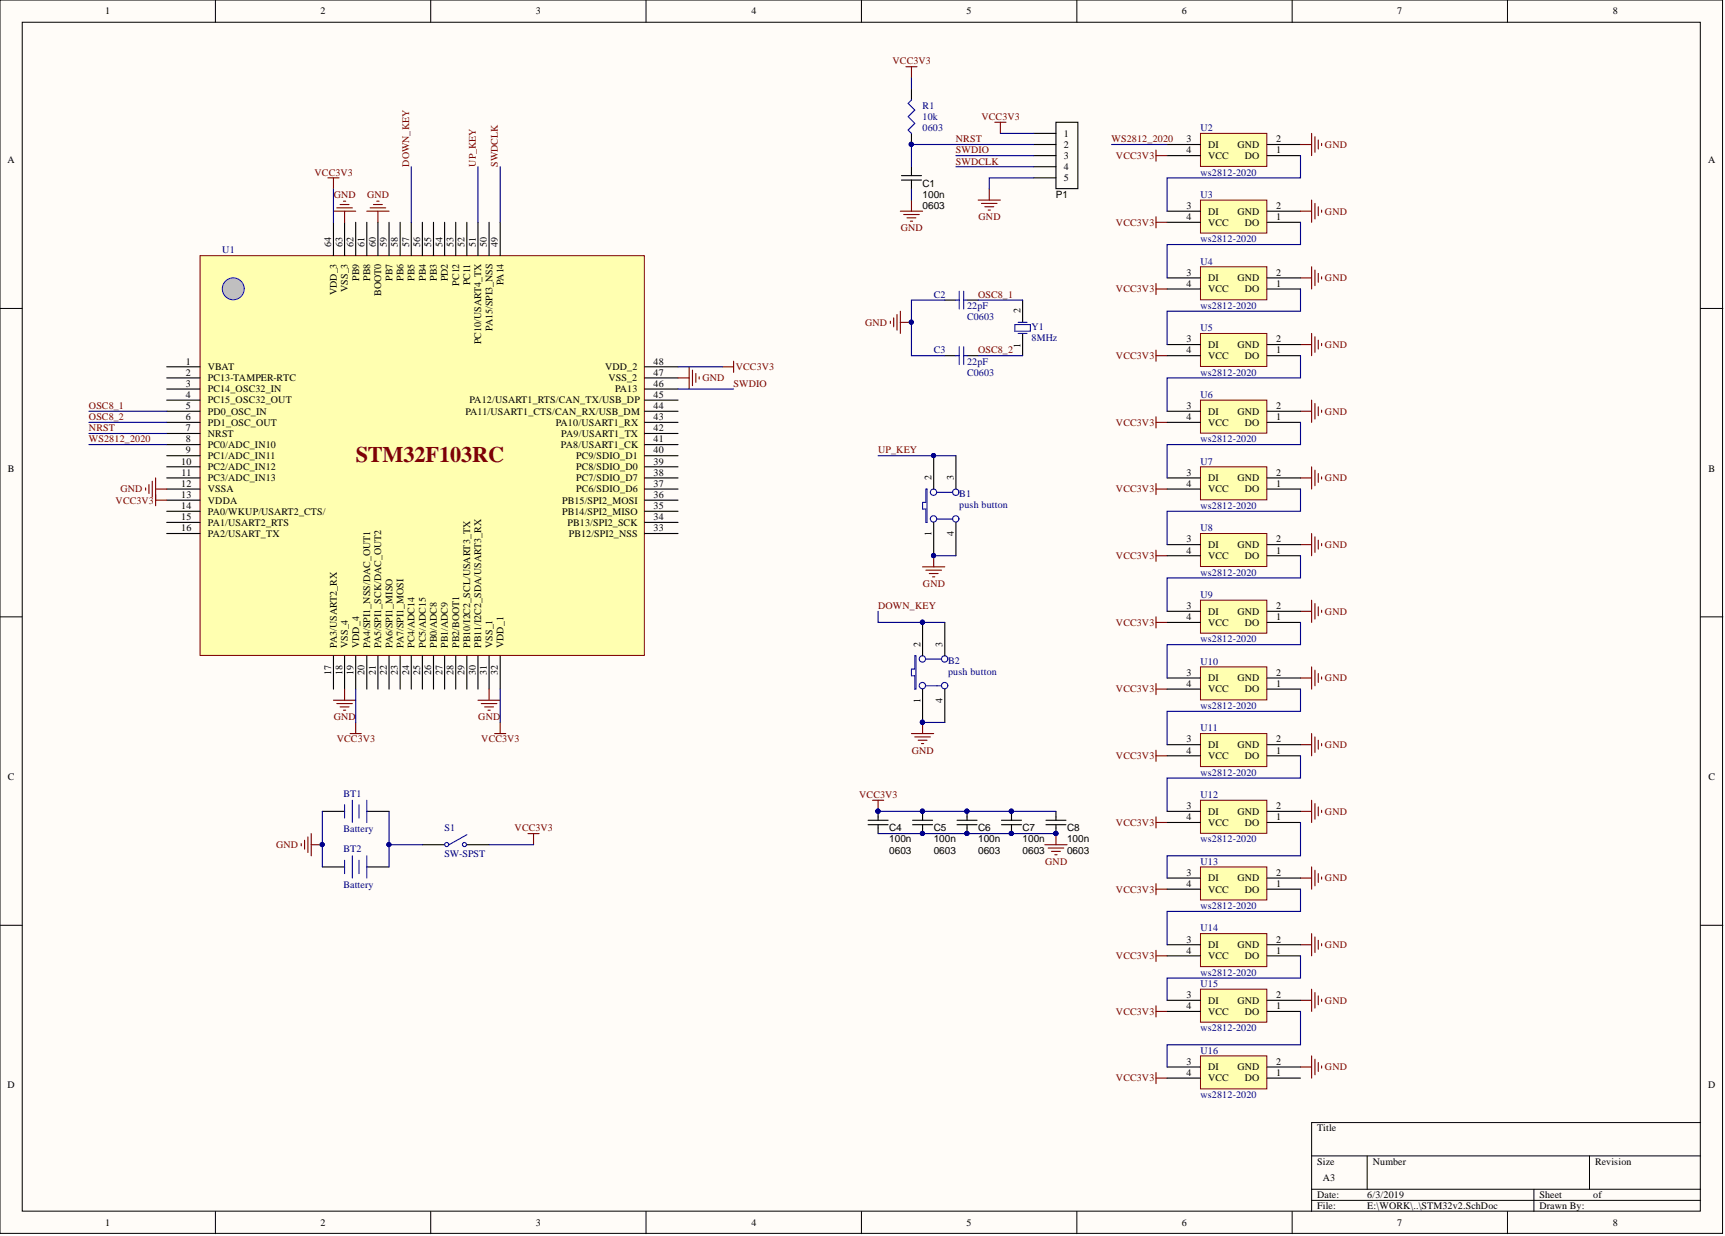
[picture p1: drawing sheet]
<svg xmlns="http://www.w3.org/2000/svg" width="393mm" height="282mm" viewBox="0 0 393 282" stroke-linecap="round" stroke-linejoin="round" font-family="sans-serif">
<defs><g id="words">
<text font-size="5.1" fill="#800000" x="81.1" y="105.4">STM32F103RC</text>
<g font-size="2.3">
<text x="24" y="3.3">1</text>
<text x="73.1" y="3.3">2</text>
<text x="122.2" y="3.3">3</text>
<text x="171.3" y="3.3">4</text>
<text x="220.4" y="3.3">5</text>
<text x="269.5" y="3.3">6</text>
<text x="318.6" y="3.3">7</text>
<text x="367.8" y="3.3">8</text>
<text x="242.6" y="31.2">1</text>
<text x="242.6" y="33.7">2</text>
<text x="270.5" y="32.4">3</text>
<text x="270.5" y="35">4</text>
<text x="275.5" y="33.7">DI</text>
<text x="282.2" y="33.7">GND</text>
<text x="291" y="35">1</text>
<text x="291" y="32.4">2</text>
<text x="1.7" y="37.2">A</text>
<text x="242.6" y="36.3">3</text>
<text x="242.6" y="38.8">4</text>
<text x="242.6" y="41.3">5</text>
<text x="275.5" y="36.3">VCC</text>
<text x="283.9" y="36.3">DO</text>
<text x="389.5" y="37.2">A</text>
<text x="210.4" y="45.1">100n</text>
<text x="210.4" y="42.6">C1</text>
<text x="210.4" y="47.7">0603</text>
<text x="240.8" y="45.1">P1</text>
<text x="270.5" y="47.7">3</text>
<text x="291" y="47.7">2</text>
<text x="270.5" y="50.2">4</text>
<text x="275.5" y="48.9">DI</text>
<text x="275.5" y="51.5">VCC</text>
<text x="282.2" y="48.9">GND</text>
<text x="283.9" y="51.5">DO</text>
<text x="291" y="50.2">1</text>
<text x="75.5" y="56.3" transform="rotate(-90 75.5 56.3)">64</text>
<text x="78.1" y="56.3" transform="rotate(-90 78.1 56.3)">63</text>
<text x="80.6" y="56.3" transform="rotate(-90 80.6 56.3)">62</text>
<text x="83.1" y="56.3" transform="rotate(-90 83.1 56.3)">61</text>
<text x="85.7" y="56.3" transform="rotate(-90 85.7 56.3)">60</text>
<text x="88.2" y="56.3" transform="rotate(-90 88.2 56.3)">59</text>
<text x="90.7" y="56.3" transform="rotate(-90 90.7 56.3)">58</text>
<text x="93.3" y="56.3" transform="rotate(-90 93.3 56.3)">57</text>
<text x="95.8" y="56.3" transform="rotate(-90 95.8 56.3)">56</text>
<text x="98.3" y="56.3" transform="rotate(-90 98.3 56.3)">55</text>
<text x="100.9" y="56.3" transform="rotate(-90 100.9 56.3)">54</text>
<text x="103.4" y="56.3" transform="rotate(-90 103.4 56.3)">53</text>
<text x="105.9" y="56.3" transform="rotate(-90 105.9 56.3)">52</text>
<text x="108.5" y="56.3" transform="rotate(-90 108.5 56.3)">51</text>
<text x="111" y="56.3" transform="rotate(-90 111 56.3)">50</text>
<text x="113.6" y="56.3" transform="rotate(-90 113.6 56.3)">49</text>
<text x="81.9" y="64" transform="rotate(-90 81.9 64)">PB9</text>
<text x="84.4" y="64" transform="rotate(-90 84.4 64)">PB8</text>
<text x="89.5" y="64" transform="rotate(-90 89.5 64)">PB7</text>
<text x="92" y="64" transform="rotate(-90 92 64)">PB6</text>
<text x="94.5" y="64" transform="rotate(-90 94.5 64)">PB5</text>
<text x="97.1" y="64" transform="rotate(-90 97.1 64)">PB4</text>
<text x="99.6" y="64" transform="rotate(-90 99.6 64)">PB3</text>
<text x="102.1" y="64.1" transform="rotate(-90 102.1 64.1)">PD2</text>
<text x="104.7" y="65.1" transform="rotate(-90 104.7 65.1)">PC12</text>
<text x="107.2" y="65.1" transform="rotate(-90 107.2 65.1)">PC11</text>
<text x="114.8" y="65.1" transform="rotate(-90 114.8 65.1)">PA14</text>
<text x="270.5" y="62.9">3</text>
<text x="270.5" y="65.4">4</text>
<text x="275.5" y="64.1">DI</text>
<text x="282.2" y="64.1">GND</text>
<text x="291" y="65.4">1</text>
<text x="291" y="62.9">2</text>
<text x="76.8" y="67.3" transform="rotate(-90 76.8 67.3)">VDD_3</text>
<text x="79.3" y="66.6" transform="rotate(-90 79.3 66.6)">VSS_3</text>
<text x="86.9" y="67.4" transform="rotate(-90 86.9 67.4)">BOOT0</text>
<text x="232.7" y="71.5" transform="rotate(-90 232.7 71.5)">2</text>
<text x="275.5" y="66.7">VCC</text>
<text x="283.9" y="66.7">DO</text>
<text x="112.3" y="75.5" transform="rotate(-90 112.3 75.5)">PA15/SPI3_NSS</text>
<text x="42.4" y="83.1">1</text>
<text x="109.7" y="78.5" transform="rotate(-90 109.7 78.5)">PC10/USART4_TX</text>
<text x="149" y="83.1">48</text>
<text x="232.7" y="79.3" transform="rotate(-90 232.7 79.3)">1</text>
<text x="270.5" y="78.1">3</text>
<text x="270.5" y="80.6">4</text>
<text x="275.5" y="79.3">DI</text>
<text x="275.5" y="81.9">VCC</text>
<text x="282.2" y="79.3">GND</text>
<text x="283.9" y="81.9">DO</text>
<text x="291" y="80.6">1</text>
<text x="291" y="78.1">2</text>
<text x="42.4" y="85.7">2</text>
<text x="42.4" y="88.2">3</text>
<text x="47.4" y="84.4">VBAT</text>
<text x="47.4" y="86.9">PC13-TAMPER-RTC</text>
<text x="47.4" y="89.5">PC14_OSC32_IN</text>
<text x="138" y="84.4">VDD_2</text>
<text x="138.7" y="86.9">VSS_2</text>
<text x="140.2" y="89.5">PA13</text>
<text x="149" y="88.2">46</text>
<text x="149" y="85.7">47</text>
<text x="42.4" y="90.7">4</text>
<text x="42.4" y="93.3">5</text>
<text x="42.4" y="95.8">6</text>
<text x="47.4" y="92">PC15_OSC32_OUT</text>
<text x="47.4" y="94.5">PD0_OSC_IN</text>
<text x="106.1" y="94.5">PA11/USART1_CTS/CAN_RX/USB_DM</text>
<text x="107" y="92">PA12/USART1_RTS/CAN_TX/USB_DP</text>
<text x="149" y="95.8">43</text>
<text x="149" y="93.3">44</text>
<text x="149" y="90.7">45</text>
<text x="270.5" y="93.3">3</text>
<text x="270.5" y="95.8">4</text>
<text x="275.5" y="94.5">DI</text>
<text x="282.2" y="94.5">GND</text>
<text x="291" y="95.8">1</text>
<text x="291" y="93.3">2</text>
<text x="42.4" y="98.3">7</text>
<text x="42.4" y="100.9">8</text>
<text x="47.4" y="97.1">PD1_OSC_OUT</text>
<text x="47.4" y="99.6">NRST</text>
<text x="126.7" y="97.1">PA10/USART1_RX</text>
<text x="128" y="99.6">PA9/USART1_TX</text>
<text x="149" y="100.9">41</text>
<text x="149" y="98.3">42</text>
<text x="275.5" y="97.1">VCC</text>
<text x="283.9" y="97.1">DO</text>
<text x="1.8" y="107.6">B</text>
<text x="41.3" y="106">10</text>
<text x="42.4" y="103.4">9</text>
<text x="47.4" y="102.2">PC0/ADC_IN10</text>
<text x="47.4" y="104.7">PC1/ADC_IN11</text>
<text x="47.4" y="107.2">PC2/ADC_IN12</text>
<text x="127.9" y="102.2">PA8/USART1_CK</text>
<text x="131.4" y="107.2">PC8/SDIO_D0</text>
<text x="131.4" y="104.7">PC9/SDIO_D1</text>
<text x="149" y="106">39</text>
<text x="149" y="103.4">40</text>
<text x="389.6" y="107.6">B</text>
<text x="41.3" y="111">12</text>
<text x="41.3" y="113.6">13</text>
<text x="41.4" y="108.5">11</text>
<text x="47.4" y="109.8">PC3/ADC_IN13</text>
<text x="47.4" y="112.3">VSSA</text>
<text x="131.4" y="112.3">PC6/SDIO_D6</text>
<text x="131.4" y="109.8">PC7/SDIO_D7</text>
<text x="149" y="113.6">36</text>
<text x="149" y="111">37</text>
<text x="149" y="108.5">38</text>
<text x="212.4" y="109.5" transform="rotate(-90 212.4 109.5)">2</text>
<text x="217.5" y="109.5" transform="rotate(-90 217.5 109.5)">3</text>
<text x="270.5" y="108.5">3</text>
<text x="270.5" y="111">4</text>
<text x="275.5" y="109.8">DI</text>
<text x="275.5" y="112.3">VCC</text>
<text x="282.2" y="109.8">GND</text>
<text x="283.9" y="112.3">DO</text>
<text x="291" y="111">1</text>
<text x="291" y="108.5">2</text>
<text x="41.3" y="116.1">14</text>
<text x="41.3" y="118.6">15</text>
<text x="47.4" y="114.8">VDDA</text>
<text x="47.4" y="117.4">PA0/WKUP/USART2_CTS/</text>
<text x="47.4" y="119.9">PA1/USART2_RTS</text>
<text x="128.2" y="117.4">PB14/SPI2_MISO</text>
<text x="128.2" y="114.8">PB15/SPI2_MOSI</text>
<text x="129.4" y="119.9">PB13/SPI2_SCK</text>
<text x="149" y="118.6">34</text>
<text x="149" y="116.1">35</text>
<text x="41.3" y="121.2">16</text>
<text x="47.4" y="122.4">PA2/USART_TX</text>
<text x="129.7" y="122.4">PB12/SPI2_NSS</text>
<text x="149" y="121.2">33</text>
<text x="212.4" y="122.3" transform="rotate(-90 212.4 122.3)">1</text>
<text x="217.5" y="122.3" transform="rotate(-90 217.5 122.3)">4</text>
<text x="270.5" y="123.7">3</text>
<text x="275.5" y="125">DI</text>
<text x="282.2" y="125">GND</text>
<text x="291" y="123.7">2</text>
<text x="270.5" y="126.2">4</text>
<text x="275.5" y="127.5">VCC</text>
<text x="283.9" y="127.5">DO</text>
<text x="291" y="126.2">1</text>
<text x="270.5" y="138.9">3</text>
<text x="270.5" y="141.4">4</text>
<text x="275.5" y="140.2">DI</text>
<text x="275.5" y="142.7">VCC</text>
<text x="282.2" y="140.2">GND</text>
<text x="283.9" y="142.7">DO</text>
<text x="291" y="141.4">1</text>
<text x="291" y="138.9">2</text>
<text x="76.8" y="147.8" transform="rotate(-90 76.8 147.8)">PA3/USART2_RX</text>
<text x="79.3" y="147.8" transform="rotate(-90 79.3 147.8)">VSS_4</text>
<text x="81.9" y="147.8" transform="rotate(-90 81.9 147.8)">VDD_4</text>
<text x="84.4" y="147.8" transform="rotate(-90 84.4 147.8)">PA4/SPI1_NSS/DAC_OUT1</text>
<text x="86.9" y="147.8" transform="rotate(-90 86.9 147.8)">PA5/SPI1_SCK/DAC_OUT2</text>
<text x="89.5" y="147.8" transform="rotate(-90 89.5 147.8)">PA6/SPI1_MISO</text>
<text x="92" y="147.8" transform="rotate(-90 92 147.8)">PA7/SPI1_MOSI</text>
<text x="94.5" y="147.8" transform="rotate(-90 94.5 147.8)">PC4/ADC14</text>
<text x="97.1" y="147.8" transform="rotate(-90 97.1 147.8)">PC5/ADC15</text>
<text x="99.6" y="147.8" transform="rotate(-90 99.6 147.8)">PB0/ADC8</text>
<text x="102.1" y="147.8" transform="rotate(-90 102.1 147.8)">PB1/ADC9</text>
<text x="104.7" y="147.8" transform="rotate(-90 104.7 147.8)">PB2/BOOT1</text>
<text x="107.2" y="147.8" transform="rotate(-90 107.2 147.8)">PB10/I2C2_SCL/USART3_TX</text>
<text x="109.7" y="147.8" transform="rotate(-90 109.7 147.8)">PB11/I2C2_SDA/USART3_RX</text>
<text x="112.3" y="147.8" transform="rotate(-90 112.3 147.8)">VSS_1</text>
<text x="114.8" y="147.8" transform="rotate(-90 114.8 147.8)">VDD_1</text>
<text x="209.9" y="147.5" transform="rotate(-90 209.9 147.5)">2</text>
<text x="214.9" y="147.5" transform="rotate(-90 214.9 147.5)">3</text>
<text x="75.5" y="153.9" transform="rotate(-90 75.5 153.9)">17</text>
<text x="78.1" y="153.9" transform="rotate(-90 78.1 153.9)">18</text>
<text x="80.6" y="153.9" transform="rotate(-90 80.6 153.9)">19</text>
<text x="83.1" y="153.9" transform="rotate(-90 83.1 153.9)">20</text>
<text x="85.7" y="153.9" transform="rotate(-90 85.7 153.9)">21</text>
<text x="88.2" y="153.9" transform="rotate(-90 88.2 153.9)">22</text>
<text x="90.7" y="153.9" transform="rotate(-90 90.7 153.9)">23</text>
<text x="93.3" y="153.9" transform="rotate(-90 93.3 153.9)">24</text>
<text x="95.8" y="153.9" transform="rotate(-90 95.8 153.9)">25</text>
<text x="98.3" y="153.9" transform="rotate(-90 98.3 153.9)">26</text>
<text x="100.9" y="153.9" transform="rotate(-90 100.9 153.9)">27</text>
<text x="103.4" y="153.9" transform="rotate(-90 103.4 153.9)">28</text>
<text x="105.9" y="153.9" transform="rotate(-90 105.9 153.9)">29</text>
<text x="108.5" y="153.9" transform="rotate(-90 108.5 153.9)">30</text>
<text x="111" y="153.9" transform="rotate(-90 111 153.9)">31</text>
<text x="113.6" y="153.9" transform="rotate(-90 113.6 153.9)">32</text>
<text x="270.5" y="154.1">3</text>
<text x="275.5" y="155.4">DI</text>
<text x="282.2" y="155.4">GND</text>
<text x="291" y="154.1">2</text>
<text x="209.9" y="160.4" transform="rotate(-90 209.9 160.4)">1</text>
<text x="214.9" y="160.4" transform="rotate(-90 214.9 160.4)">4</text>
<text x="270.5" y="156.6">4</text>
<text x="275.5" y="157.9">VCC</text>
<text x="283.9" y="157.9">DO</text>
<text x="291" y="156.6">1</text>
<text x="270.5" y="169.3">3</text>
<text x="270.5" y="171.9">4</text>
<text x="275.5" y="170.6">DI</text>
<text x="275.5" y="173.1">VCC</text>
<text x="282.2" y="170.6">GND</text>
<text x="283.9" y="173.1">DO</text>
<text x="291" y="171.9">1</text>
<text x="291" y="169.3">2</text>
<text x="1.8" y="177.9">C</text>
<text x="389.6" y="177.9">C</text>
<text x="270.5" y="184.5">3</text>
<text x="275.5" y="185.8">DI</text>
<text x="282.2" y="185.8">GND</text>
<text x="291" y="184.5">2</text>
<text x="202.8" y="189.6">C4</text>
<text x="212.9" y="189.6">C5</text>
<text x="223" y="189.6">C6</text>
<text x="233.2" y="189.6">C7</text>
<text x="243.3" y="189.6">C8</text>
<text x="270.5" y="187.1">4</text>
<text x="275.5" y="188.3">VCC</text>
<text x="283.9" y="188.3">DO</text>
<text x="291" y="187.1">1</text>
<text x="202.8" y="192.1">100n</text>
<text x="202.8" y="194.7">0603</text>
<text x="212.9" y="192.1">100n</text>
<text x="212.9" y="194.7">0603</text>
<text x="223" y="192.1">100n</text>
<text x="223" y="194.7">0603</text>
<text x="233.2" y="192.1">100n</text>
<text x="233.2" y="194.7">0603</text>
<text x="243.3" y="192.1">100n</text>
<text x="243.3" y="194.7">0603</text>
<text x="270.5" y="199.7">3</text>
<text x="270.5" y="202.3">4</text>
<text x="275.5" y="201">DI</text>
<text x="275.5" y="203.5">VCC</text>
<text x="282.2" y="201">GND</text>
<text x="283.9" y="203.5">DO</text>
<text x="291" y="202.3">1</text>
<text x="291" y="199.7">2</text>
<text x="270.5" y="214.9">3</text>
<text x="291" y="214.9">2</text>
<text x="270.5" y="217.5">4</text>
<text x="275.5" y="216.2">DI</text>
<text x="275.5" y="218.7">VCC</text>
<text x="282.2" y="216.2">GND</text>
<text x="283.9" y="218.7">DO</text>
<text x="291" y="217.5">1</text>
<text x="270.5" y="227.6">3</text>
<text x="291" y="227.6">2</text>
<text x="270.5" y="230.1">4</text>
<text x="275.5" y="228.9">DI</text>
<text x="275.5" y="231.4">VCC</text>
<text x="282.2" y="228.9">GND</text>
<text x="283.9" y="231.4">DO</text>
<text x="291" y="230.1">1</text>
<text x="270.5" y="242.8">3</text>
<text x="270.5" y="245.4">4</text>
<text x="275.5" y="244.1">DI</text>
<text x="282.2" y="244.1">GND</text>
<text x="291" y="245.4">1</text>
<text x="291" y="242.8">2</text>
<text x="1.7" y="248.2">D</text>
<text x="275.5" y="246.6">VCC</text>
<text x="283.9" y="246.6">DO</text>
<text x="389.5" y="248.2">D</text>
<text x="300.4" y="258">Title</text>
<text x="300.4" y="265.6">Size</text>
<text x="301.6" y="269.4">A3</text>
<text x="313" y="265.6">Number</text>
<text x="363.7" y="265.6">Revision</text>
<text x="300.4" y="273.2">Date:</text>
<text x="300.4" y="275.8">File:</text>
<text x="311.8" y="273.2">6/3/2019</text>
<text x="311.8" y="275.8">E:\WORK\..\STM32v2.SchDoc</text>
<text x="351" y="273.2">Sheet</text>
<text x="351" y="275.8">Drawn By:</text>
<text x="363.3" y="273.2">of</text>
<text x="24" y="279.6">1</text>
<text x="73.1" y="279.6">2</text>
<text x="122.2" y="279.6">3</text>
<text x="171.3" y="279.6">4</text>
<text x="220.4" y="279.6">5</text>
<text x="269.5" y="279.6">6</text>
<text x="318.6" y="279.6">7</text>
<text x="367.8" y="279.6">8</text>
</g>
<g font-size="2.3" fill="#800000">
<text x="203.5" y="14.7">VCC3V3</text>
<text x="223.8" y="27.4">VCC3V3</text>
<text x="218" y="35">SWDIO</text>
<text x="218" y="32.4">NRST</text>
<text x="253.5" y="32.4">WS2812_2020</text>
<text x="302.1" y="33.7">GND</text>
<text x="71.7" y="40.1">VCC3V3</text>
<text x="93.3" y="38" transform="rotate(-90 93.3 38)">DOWN_KEY</text>
<text x="108.5" y="38" transform="rotate(-90 108.5 38)">UP_KEY</text>
<text x="113.6" y="38" transform="rotate(-90 113.6 38)">SWDCLK</text>
<text x="218" y="37.5">SWDCLK</text>
<text x="254.5" y="36.3">VCC3V3</text>
<text x="76.1" y="45.1">GND</text>
<text x="83.7" y="45.1">GND</text>
<text x="205.4" y="52.7">GND</text>
<text x="223.1" y="50.2">GND</text>
<text x="254.5" y="51.5">VCC3V3</text>
<text x="302.1" y="48.9">GND</text>
<text x="302.1" y="64.1">GND</text>
<text x="223" y="67.9">OSC8_1</text>
<text x="254.5" y="66.7">VCC3V3</text>
<text x="197.3" y="74.3">GND</text>
<text x="223" y="80.6">OSC8_2</text>
<text x="254.5" y="81.9">VCC3V3</text>
<text x="302.1" y="79.3">GND</text>
<text x="160.2" y="86.9">GND</text>
<text x="167.3" y="88.2">SWDIO</text>
<text x="167.8" y="84.4">VCC3V3</text>
<text x="20.3" y="93.3">OSC8_1</text>
<text x="20.3" y="95.8">OSC8_2</text>
<text x="302.1" y="94.5">GND</text>
<text x="20.3" y="98.3">NRST</text>
<text x="20.3" y="100.9">WS2812_2020</text>
<text x="254.5" y="97.1">VCC3V3</text>
<text x="200.2" y="103.4">UP_KEY</text>
<text x="27.5" y="112.3">GND</text>
<text x="254.5" y="112.3">VCC3V3</text>
<text x="302.1" y="109.8">GND</text>
<text x="26.4" y="114.8">VCC3V3</text>
<text x="302.1" y="125">GND</text>
<text x="254.5" y="127.5">VCC3V3</text>
<text x="210.5" y="133.8">GND</text>
<text x="200.2" y="138.9">DOWN_KEY</text>
<text x="254.5" y="142.7">VCC3V3</text>
<text x="302.1" y="140.2">GND</text>
<text x="302.1" y="155.4">GND</text>
<text x="254.5" y="157.9">VCC3V3</text>
<text x="76.1" y="164.2">GND</text>
<text x="109.1" y="164.2">GND</text>
<text x="76.8" y="169.3">VCC3V3</text>
<text x="109.7" y="169.3">VCC3V3</text>
<text x="207.9" y="171.9">GND</text>
<text x="254.5" y="173.1">VCC3V3</text>
<text x="302.1" y="170.6">GND</text>
<text x="195.9" y="182">VCC3V3</text>
<text x="302.1" y="185.8">GND</text>
<text x="117.4" y="189.6">VCC3V3</text>
<text x="254.5" y="188.3">VCC3V3</text>
<text x="62.9" y="193.4">GND</text>
<text x="238.3" y="197.2">GND</text>
<text x="254.5" y="203.5">VCC3V3</text>
<text x="302.1" y="201">GND</text>
<text x="254.5" y="218.7">VCC3V3</text>
<text x="302.1" y="216.2">GND</text>
<text x="254.5" y="231.4">VCC3V3</text>
<text x="302.1" y="228.9">GND</text>
<text x="302.1" y="244.1">GND</text>
<text x="254.5" y="246.6">VCC3V3</text>
</g>
<g font-size="2.3" fill="#000080">
<text x="210.4" y="27.4">10k</text>
<text x="210.4" y="24.8">R1</text>
<text x="210.4" y="29.9">0603</text>
<text x="273.7" y="29.9">U2</text>
<text x="273.7" y="40.1">ws2812-2020</text>
<text x="273.7" y="45.1">U3</text>
<text x="50.7" y="57.8">U1</text>
<text x="273.7" y="55.3">ws2812-2020</text>
<text x="273.7" y="60.3">U4</text>
<text x="212.9" y="67.9">C2</text>
<text x="220.5" y="70.5">22pF</text>
<text x="273.7" y="70.5">ws2812-2020</text>
<text x="220.5" y="73">C0603</text>
<text x="235.2" y="75.3">Y1</text>
<text x="235.2" y="77.8">8MHz</text>
<text x="273.7" y="75.5">U5</text>
<text x="212.9" y="80.6">C3</text>
<text x="220.5" y="83.1">22pF</text>
<text x="220.5" y="85.7">C0603</text>
<text x="273.7" y="85.7">ws2812-2020</text>
<text x="273.7" y="90.7">U6</text>
<text x="273.7" y="100.9">ws2812-2020</text>
<text x="273.7" y="106">U7</text>
<text x="218.7" y="113.3">B1</text>
<text x="218.7" y="115.8">push button</text>
<text x="273.7" y="116.1">ws2812-2020</text>
<text x="273.7" y="121.2">U8</text>
<text x="273.7" y="131.3">ws2812-2020</text>
<text x="273.7" y="136.4">U9</text>
<text x="273.7" y="146.5">ws2812-2020</text>
<text x="216.2" y="151.3">B2</text>
<text x="216.2" y="153.9">push button</text>
<text x="273.7" y="151.6">U10</text>
<text x="273.7" y="161.7">ws2812-2020</text>
<text x="273.7" y="166.8">U11</text>
<text x="273.7" y="176.9">ws2812-2020</text>
<text x="78.3" y="181.7">BT1</text>
<text x="273.7" y="182">U12</text>
<text x="78.3" y="189.8">Battery</text>
<text x="101.4" y="189.6">S1</text>
<text x="78.3" y="194.4">BT2</text>
<text x="101.4" y="195.4">SW-SPST</text>
<text x="273.7" y="192.1">ws2812-2020</text>
<text x="273.7" y="197.2">U13</text>
<text x="78.3" y="202.5">Battery</text>
<text x="273.7" y="207.3">ws2812-2020</text>
<text x="273.7" y="212.4">U14</text>
<text x="273.7" y="222.5">ws2812-2020</text>
<text x="273.7" y="225.1">U15</text>
<text x="273.7" y="235.2">ws2812-2020</text>
<text x="273.7" y="240.3">U16</text>
<text x="273.7" y="250.4">ws2812-2020</text>
</g>
</g></defs>
<g fill="#fffcf8" stroke="#000" stroke-width=".23">
<path d="M0 0h392.8v281.3h-392.8z"/>
<path d="M5.1 5.1h382.6v271.1h-382.6z"/>
</g>
<g fill="none" stroke="#000" stroke-width=".23">
<path d="M49.1 0v5.1M98.2 0v5.1M147.3 0v5.1M196.4 0v5.1M245.6 0v5.1M294.6 0v5.1M343.7 0v5.1M0 70.3h5.1M387.8 70.3h5.1M0 140.7h5.1M387.8 140.7h5.1M0 211h5.1"/>
<path d="M387.8 211h5.1M387.8 256h-88.7v20.3M49.1 276.3v5M98.2 276.3v5M147.3 276.3v5M196.4 276.3v5M245.6 276.3v5M294.6 276.3v5M299.1 263.6h88.7M299.1 271.2h88.7M299.1 273.7h88.7M311.8 263.6v7.6"/>
<path d="M343.7 276.3v5M349.8 271.2v5.1M362.4 263.6v7.6"/>
</g>
<path d="M233.2 68.4v5.1M233.2 76v5.1M215.4 81.1h2.6M220.5 81.1h2.5M210.4 141.9v7.6M210.4 157.2v7.6M215.4 141.9v7.6M215.4 157.2v7.6" fill="none" stroke="#000" stroke-width=".25"/>
<g fill="none" stroke="#00f" stroke-width=".25">
<path d="M218.7 79.1v4M219.8 79.1v4M231.4 74h3.6v1.5h-3.6zM232.2 73.5h2M232.2 76h2M218 81.1h.7M219.8 81.1h.7M208.6 149.5h.3v7.7h-.3v-3.1h-.8v-1.5h.8zM211.1 156.4h3.6M211.1 150.3h3.6"/>
<circle cx="210.3" cy="150.3" r=".72"/>
<circle cx="210.3" cy="156.4" r=".72"/>
<circle cx="215.4" cy="150.3" r=".72"/>
<circle cx="215.4" cy="156.4" r=".72"/>
</g>
<g fill="none" stroke="#800000" stroke-width=".25">
<path d="M226.8 27.9h2.6M228.1 27.9v2.5M223 45.6h5.1M223.8 46.4h3.6M224.6 47.1h2M225.3 47.9h.5M225.6 43.1v2.5M203 73.3v.5M203.8 72.5v2M204.5 71.7v3.6M205.3 71v5M205.3 73.5h2.5"/>
<path d="M210.4 129.3h5M211.1 130h3.6M211.9 130.8h2M212.7 131.6h.5M212.9 126.7v2.6M207.8 167.3h5.1M208.6 168.1h3.5M209.4 168.8h2M210.1 169.6h.5M210.4 164.8v2.5"/>
</g>
<g fill="#000080" stroke="#000080" stroke-width=".23">
<circle cx="207.8" cy="73.5" r=".47"/>
<circle cx="210.3" cy="164.7" r=".47"/>
<circle cx="210.3" cy="141.9" r=".47"/>
<circle cx="212.9" cy="126.7" r=".47"/>
</g>
<path d="M45.6 58.3h101.3v91.2h-101.3z" fill="#ffffb0" stroke="#800000" stroke-width=".23"/>
<g fill="none" stroke="#000" stroke-width=".25">
<path d="M38 83.6h7.6M38 86.2h7.6M38 88.7h7.6M38 91.3h7.6M38 93.8h7.6M38 96.3h7.6M38 98.9h7.6M38 101.4h7.6M38 103.9h7.6M38 106.5h7.6M38 109h7.6M38 111.5h7.6"/>
<path d="M38 114.1h7.6M38 116.6h7.6M38 119.1h7.6M38 121.7h7.6"/>
</g>
<circle cx="53.2" cy="65.9" r="2.5" fill="#c0c0c0" stroke="#00f" stroke-width=".23"/>
<g fill="none" stroke="#000" stroke-width=".25">
<path d="M207.8 20.3v2.5M207.8 30.4v2.6M207.8 38v2.1M235.7 30.4h5.1M235.7 33h5.1M235.7 35.5h5.1M235.7 38h5.1M240.8 27.9h5v15.1h-5zM76 50.7v7.6M78.6 50.7v7.6M81.1 50.7v7.6M83.6 50.7v7.6"/>
<path d="M86.2 50.7v7.6M88.7 50.7v7.6M91.2 50.7v7.6M93.8 50.7v7.6M96.3 50.7v7.6M98.8 50.7v7.6M101.4 50.7v7.6M103.9 50.7v7.6M106.5 50.7v7.6M109 50.7v7.6M111.5 50.7v7.6M114.1 50.7v7.6"/>
<path d="M205.6 40.1h4.5M205.6 41.1h4.5M207.8 41.1v2M235.7 40.6h5.1M147 98.9h7.6M147 96.3h7.6M147 93.8h7.6M147 91.3h7.6M147 88.7h7.6M147 86.2h7.6M147 83.6h7.6M147 119.1h7.6"/>
<path d="M147 116.6h7.6M147 114.1h7.6M147 111.5h7.6M147 109h7.6M147 106.5h7.6M147 103.9h7.6M147 101.4h7.6M147 121.7h7.6M76 149.5v7.7M78.6 149.5v7.7M81.1 149.5v7.7M83.6 149.5v7.7"/>
<path d="M86.2 149.5v7.7M88.7 149.5v7.7M91.2 149.5v7.7M93.8 149.5v7.7M96.3 149.5v7.7M98.8 149.5v7.7M101.4 149.5v7.7M103.9 149.5v7.7M106.5 149.5v7.7M109 149.5v7.7M111.5 149.5v7.7M114.1 149.5v7.7"/>
</g>
<path d="M206.6 15.2h2.5M207.8 15.2v2.5M83.6 48.2h5.1M84.4 47.4h3.6M85.2 46.6h2M85.9 45.9h.5M86.2 48.2v2.5M205.3 48.2h5.1M206.1 48.9h3.5M206.8 49.7h2.1M207.6 50.4h.5M207.8 45.6v2.6" fill="none" stroke="#800000" stroke-width=".25"/>
<circle cx="207.8" cy="32.9" r=".47" fill="#000080" stroke="#000080" stroke-width=".23"/>
<path d="M207.8 22.8l-.7 .8 1.5 1.5-1.5 1.5 1.5 1.5-1.5 1.6 .7 .7" fill="none" stroke="#00f" stroke-width=".25"/>
<path d="M273.7 30.4h15.2v7.5h-15.2z" fill="#ffffb0" stroke="#800000" stroke-width=".23"/>
<path d="M266.1 33h7.6M266.1 35.5h7.6M288.9 33h7.6M288.9 35.5h7.6" fill="none" stroke="#000" stroke-width=".25"/>
<path d="M273.7 45.6h15.2v7.6h-15.2z" fill="#ffffb0" stroke="#800000" stroke-width=".23"/>
<g fill="none" stroke="#000" stroke-width=".25">
<path d="M266.1 48.2h7.6M266.1 50.7h7.6M288.9 48.2h7.6M288.9 50.7h7.6M215.4 68.4h2.6M220.5 68.4h2.5M212.9 103.9v7.6M212.9 119.1v7.6M218 103.9v7.6M218 119.1v7.6M198 187.1h4.5M198 188.1h4.5"/>
<path d="M200.2 185v2.1M200.2 188.1v2M208.1 187.1h4.6M208.1 188.1h4.6M210.4 185v2.1M210.4 188.1v2M218.2 187.1h4.6M218.2 188.1h4.6M220.5 185v2.1M220.5 188.1v2M228.4 187.1h4.5M228.4 188.1h4.5"/>
<path d="M230.6 185v2.1M230.6 188.1v2M238.5 187.1h4.6M238.5 188.1h4.6M240.8 185v2.1M240.8 188.1v2"/>
</g>
<g fill="none" stroke="#800000" stroke-width=".25">
<path d="M263.6 34.2v2.6M263.6 35.5h2.5M296.5 33h2.6M299.1 30.4v5.1M299.8 31.2v3.5M300.6 31.9v2.1M301.4 32.7v.5M74.8 40.6h2.5M76 48.2h5.1M76 40.6v2.5M76.8 47.4h3.5M77.6 46.6h2"/>
<path d="M78.3 45.9h.5M78.6 48.2v2.5M263.6 49.4v2.6M263.6 50.7h2.5M296.5 48.2h2.6M299.1 45.6v5.1M299.8 46.4v3.5M300.6 47.1v2.1M301.4 47.9v.5M263.6 64.6v2.6M263.6 79.8v2.6M263.6 65.9h2.5"/>
<path d="M296.5 63.4h2.6M296.5 78.6h2.6M299.1 60.8v5.1M299.1 76v5.1M299.8 61.6v3.5M299.8 76.8v3.6M300.6 62.4v2M300.6 77.6v2M301.4 63.1v.5M301.4 78.3v.5M154.6 86.2h2.5M157.1 83.6v5.1"/>
<path d="M157.9 84.4v3.6M158.7 85.2v2M159.4 85.9v.5M164.7 83.6h2.6M167.3 82.4v2.5M263.6 95.1v2.5M263.6 81.1h2.5M263.6 96.3h2.5M296.5 93.8h2.6M299.1 91.3v5M299.8 92v3.6M300.6 92.8v2"/>
<path d="M301.4 93.5v.5M33.2 111.3v.5M34 110.5v2M34.7 109.8v3.5M35.5 111.5h2.5M35.5 109v6.3M35.5 114.1h2.5M263.6 110.3v2.5M263.6 111.5h2.5M296.5 109h2.6M299.1 106.5v5M299.8 107.2v3.6"/>
<path d="M300.6 108v2M301.4 108.7v.5M263.6 125.5v2.5M263.6 126.7h2.5M296.5 124.2h2.6M296.5 139.4h2.6M299.1 121.7v5M299.1 136.9v5M299.8 122.4v3.6M299.8 137.6v3.6M300.6 123.2v2M300.6 138.4v2"/>
<path d="M301.4 123.9v.6M301.4 139.2v.5M76 159.7h5.1M78.6 157.2v2.5M109 159.7h5.1M111.5 157.2v2.5M263.6 140.7v2.5M263.6 155.9v2.5M263.6 141.9h2.5M263.6 157.2h2.5M296.5 154.6h2.6M299.1 152.1v5.1"/>
<path d="M299.8 152.8v3.6M300.6 153.6v2M301.4 154.4v.5M76.8 160.4h3.5M77.6 161.2h2M78.3 162h.5M79.8 167.3h2.6M81.1 164.8v2.5M109.7 160.4h3.6M110.5 161.2h2M111.3 162h.5M112.8 167.3h2.5"/>
<path d="M114.1 164.8v2.5M263.6 171.1v2.5M263.6 172.4h2.5M296.5 169.8h2.6M299.1 167.3v5.1M299.8 168.1v3.5M300.6 168.8v2M301.4 169.6v.5M199 182.5h2.5M200.2 182.5v2.5M238.3 192.6h5M239 193.4h3.6"/>
<path d="M239.8 194.2h2M240.5 194.9h.5M240.8 190.1v2.5M263.6 186.3v2.5M263.6 187.6h2.5M296.5 185h2.6M299.1 182.5v5.1M299.1 197.7v5.1M299.8 183.3v3.5M299.8 198.5v3.5M300.6 184v2M300.6 199.2v2.1"/>
<path d="M301.4 184.8v.5M301.4 200v.5M263.6 201.5v2.5M263.6 216.7v2.6M263.6 202.8h2.5M263.6 218h2.5M296.5 200.2h2.6M296.5 215.4h2.6M299.1 212.9v5.1M299.8 213.7v3.5M300.6 214.4v2.1M301.4 215.2v.5"/>
<path d="M263.6 229.4v2.5M263.6 230.7h2.5M296.5 228.1h2.6M299.1 225.6v5.1M299.8 226.3v3.6M300.6 227.1v2M301.4 227.9v.5M263.6 244.6v2.5M263.6 245.9h2.5M296.5 243.3h2.6M299.1 240.8v5.1M299.8 241.6v3.5"/>
<path d="M300.6 242.3v2M301.4 243.1v.5"/>
</g>
<g fill="#000080" stroke="#000080" stroke-width=".23">
<circle cx="240.7" cy="190.1" r=".47"/>
<circle cx="200.2" cy="185" r=".47"/>
<circle cx="212.9" cy="126.7" r=".47"/>
<circle cx="212.9" cy="103.9" r=".47"/>
<circle cx="210.3" cy="190.1" r=".47"/>
<circle cx="210.3" cy="185" r=".47"/>
<circle cx="220.5" cy="190.1" r=".47"/>
<circle cx="220.5" cy="185" r=".47"/>
<circle cx="230.6" cy="190.1" r=".47"/>
<circle cx="230.6" cy="185" r=".47"/>
</g>
<g fill="none" stroke="#00f" stroke-width=".25">
<path d="M218 68.4h.7M218.7 66.4v4.1M219.8 66.4v4.1M219.8 68.4h.7M211.1 111.5h.3v7.6h-.3v-3h-.7v-1.5h.7zM213.7 118.4h3.5M213.7 112.3h3.5"/>
<circle cx="212.9" cy="118.3" r=".72"/>
<circle cx="212.9" cy="112.3" r=".72"/>
<circle cx="217.9" cy="118.3" r=".72"/>
<circle cx="217.9" cy="112.3" r=".72"/>
</g>
<path d="M273.7 60.8h15.2v7.6h-15.2z" fill="#ffffb0" stroke="#800000" stroke-width=".23"/>
<path d="M266.1 63.4h7.6M266.1 65.9h7.6M288.9 63.4h7.6M288.9 65.9h7.6" fill="none" stroke="#000" stroke-width=".25"/>
<path d="M273.7 76h15.2v7.6h-15.2z" fill="#ffffb0" stroke="#800000" stroke-width=".23"/>
<path d="M266.1 78.6h7.6M288.9 78.6h7.6M266.1 81.1h7.6M288.9 81.1h7.6" fill="none" stroke="#000" stroke-width=".25"/>
<path d="M273.7 91.3h15.2v7.5h-15.2z" fill="#ffffb0" stroke="#800000" stroke-width=".23"/>
<path d="M266.1 93.8h7.6M266.1 96.3h7.6M288.9 93.8h7.6M288.9 96.3h7.6" fill="none" stroke="#000" stroke-width=".25"/>
<path d="M273.7 106.5h15.2v7.5h-15.2z" fill="#ffffb0" stroke="#800000" stroke-width=".23"/>
<path d="M266.1 109h7.6M266.1 111.5h7.6M288.9 109h7.6M288.9 111.5h7.6" fill="none" stroke="#000" stroke-width=".25"/>
<path d="M273.7 121.7h15.2v7.5h-15.2z" fill="#ffffb0" stroke="#800000" stroke-width=".23"/>
<path d="M266.1 124.2h7.6M266.1 126.7h7.6M288.9 124.2h7.6M288.9 126.7h7.6" fill="none" stroke="#000" stroke-width=".25"/>
<path d="M273.7 136.9h15.2v7.5h-15.2z" fill="#ffffb0" stroke="#800000" stroke-width=".23"/>
<path d="M266.1 139.4h7.6M288.9 139.4h7.6M266.1 141.9h7.6M288.9 141.9h7.6" fill="none" stroke="#000" stroke-width=".25"/>
<path d="M273.7 152.1h15.2v7.5h-15.2z" fill="#ffffb0" stroke="#800000" stroke-width=".23"/>
<path d="M266.1 154.6h7.6M266.1 157.2h7.6M288.9 154.6h7.6M288.9 157.2h7.6" fill="none" stroke="#000" stroke-width=".25"/>
<path d="M273.7 167.3h15.2v7.5h-15.2z" fill="#ffffb0" stroke="#800000" stroke-width=".23"/>
<path d="M266.1 169.8h7.6M266.1 172.4h7.6M288.9 169.8h7.6M288.9 172.4h7.6" fill="none" stroke="#000" stroke-width=".25"/>
<path d="M273.7 182.5h15.2v7.5h-15.2z" fill="#ffffb0" stroke="#800000" stroke-width=".23"/>
<path d="M266.1 185h7.6M266.1 187.6h7.6M288.9 185h7.6M288.9 187.6h7.6" fill="none" stroke="#000" stroke-width=".25"/>
<path d="M273.7 197.7h15.2v7.5h-15.2z" fill="#ffffb0" stroke="#800000" stroke-width=".23"/>
<path d="M266.1 200.2h7.6M266.1 202.8h7.6M288.9 200.2h7.6M288.9 202.8h7.6" fill="none" stroke="#000" stroke-width=".25"/>
<path d="M273.7 212.9h15.2v7.5h-15.2z" fill="#ffffb0" stroke="#800000" stroke-width=".23"/>
<path d="M266.1 215.4h7.6M266.1 218h7.6M288.9 215.4h7.6M288.9 218h7.6" fill="none" stroke="#000" stroke-width=".25"/>
<path d="M273.7 225.6h15.2v7.5h-15.2z" fill="#ffffb0" stroke="#800000" stroke-width=".23"/>
<path d="M266.1 228.1h7.6M266.1 230.7h7.6M288.9 228.1h7.6M288.9 230.7h7.6" fill="none" stroke="#000" stroke-width=".25"/>
<path d="M273.7 240.8h15.2v7.5h-15.2z" fill="#ffffb0" stroke="#800000" stroke-width=".23"/>
<path d="M73.5 185h5.1M73.5 197.7h5.1M83.6 185h5.1M83.6 197.7h5.1M96.3 192.6h5.1M106.5 192.6h5M266.1 243.3h7.6M266.1 245.9h7.6M288.9 243.3h7.6M288.9 245.9h7.6" fill="none" stroke="#000" stroke-width=".25"/>
<g fill="none" stroke="#00f" stroke-width=".25">
<path d="M78.6 183.5v3.1M78.6 196.2v3M80.3 182.5v5.1M80.3 195.2v5M81.9 183.5v3.1M81.9 196.2v3M83.6 182.5v5.1M83.6 195.2v5M106.5 190.4l-4.1 2.2"/>
<circle cx="101.9" cy="192.6" r=".47"/>
<circle cx="105.9" cy="192.6" r=".47"/>
</g>
<path d="M68.7 192.4v.5M69.4 191.6v2.1M70.2 190.9v3.5M71 190.1v5.1M71 192.6h2.5M120.4 190.1h2.5M121.7 190.1v2.5" fill="none" stroke="#800000" stroke-width=".25"/>
<g fill="#000080" stroke="#000080" stroke-width=".23">
<circle cx="73.5" cy="192.6" r=".47"/>
<circle cx="207.8" cy="73.5" r=".47"/>
<circle cx="207.8" cy="32.9" r=".47"/>
<circle cx="210.3" cy="190.1" r=".47"/>
<circle cx="220.5" cy="190.1" r=".47"/>
<circle cx="230.6" cy="190.1" r=".47"/>
<circle cx="240.7" cy="190.1" r=".47"/>
<circle cx="230.6" cy="185" r=".47"/>
<circle cx="220.5" cy="185" r=".47"/>
<circle cx="210.3" cy="185" r=".47"/>
<circle cx="200.2" cy="185" r=".47"/>
<circle cx="210.3" cy="141.9" r=".47"/>
<circle cx="210.3" cy="164.7" r=".47"/>
<circle cx="212.9" cy="126.7" r=".47"/>
<circle cx="212.9" cy="103.9" r=".47"/>
<circle cx="88.7" cy="192.6" r=".47"/>
</g>
<g fill="none" stroke="#000080" stroke-width=".25">
<path d="M207.8 17.7v2.6M93.8 38v12.7M109 38v12.7M114.1 38v12.7M218 38h17.7M218 35.5h17.7M228.1 30.4h7.6M235.7 33h-27.9v5M253.5 33h12.6M296.5 35.5v5.1h-30.4v7.6M76 43.1v7.6M207.8 43.1v2.5"/>
<path d="M235.7 40.6h-10.1v2.5M296.5 50.7v5.1h-30.4v7.6M215.4 68.4h-7.6v12.7h7.6M223 68.4h10.2M296.5 65.9v5.1h-30.4v7.6M20.3 98.9h17.7M20.3 93.8h17.7M20.3 96.3h17.7M154.6 88.7h12.7M154.6 83.6h10.1M223 81.1h10.2M296.5 81.1v5.1h-30.4v7.6"/>
<path d="M296.5 96.3v5.1h-30.4v7.6M20.3 101.4h17.7M200.2 103.9h17.8M296.5 111.5v5.1h-30.4v7.6M200.2 139.4v2.5h15.2M212.9 126.7h5.1M296.5 126.7v5.1h-30.4v7.6M81.1 157.2v7.6M114.1 157.2v7.6M296.5 141.9v5.1h-30.4v7.6M296.5 157.2v5h-30.4v7.6M210.4 164.8h5"/>
<path d="M296.5 172.4v5h-30.4v7.6M73.5 185v12.7M88.7 185v12.7M88.7 192.6h7.6M111.5 192.6h10.2M200.2 190.1h40.6M200.2 185h40.6M296.5 187.6v7.6h-30.4v5M296.5 202.8v5h-30.4v7.6M296.5 218v5.1h-30.4v5M296.5 230.7v7.6h-30.4v5"/>
</g>
<use href="#words"/>
</svg>
